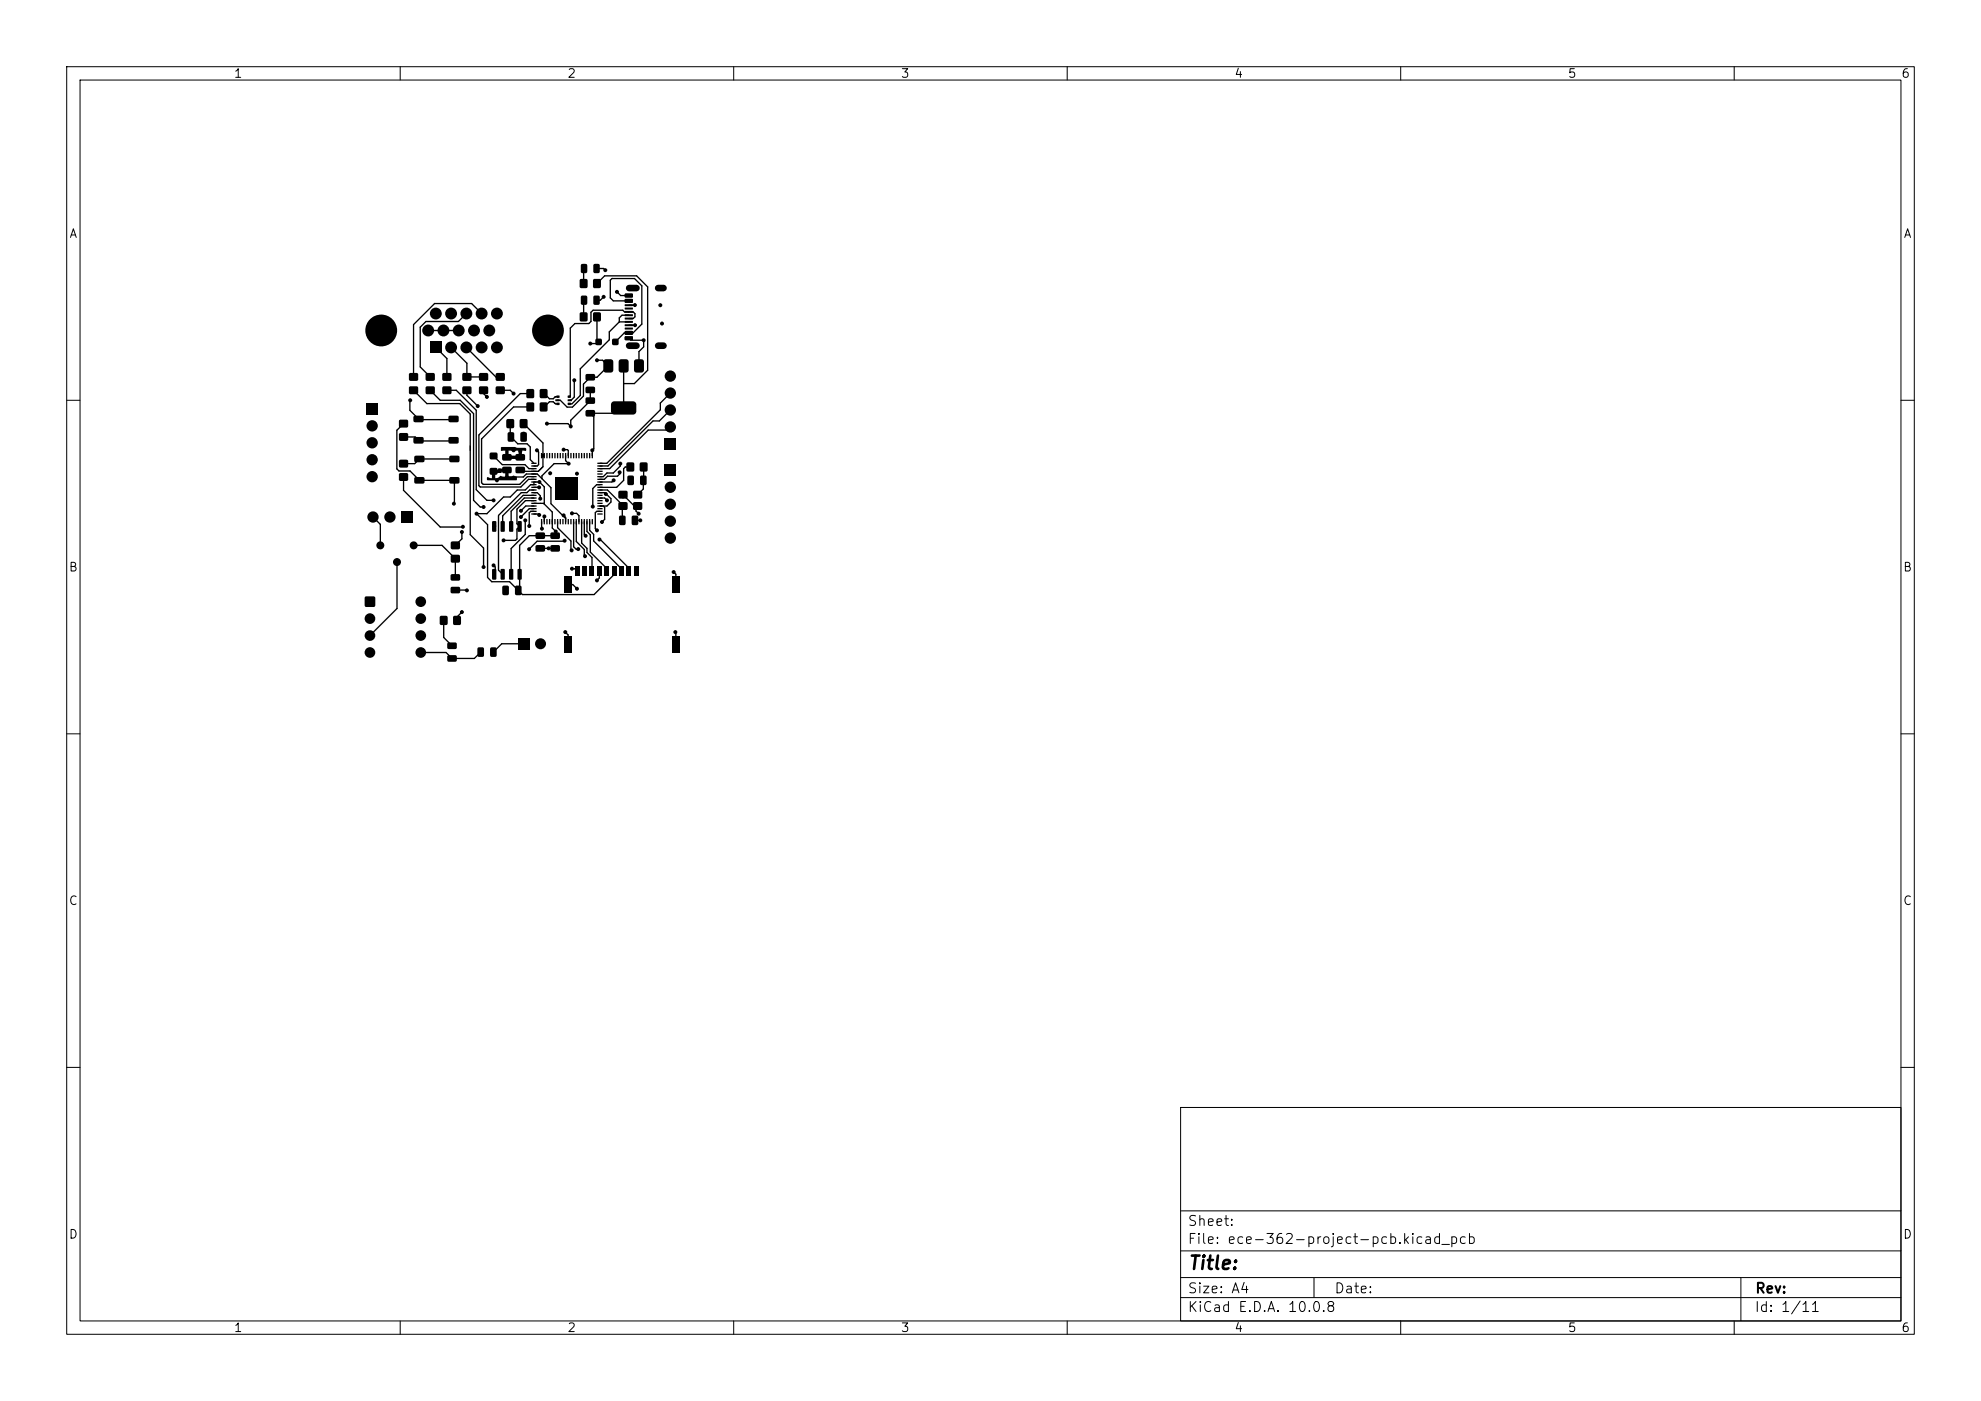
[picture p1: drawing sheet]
<svg xmlns="http://www.w3.org/2000/svg" width="297mm" height="210mm" viewBox="0 0 297 210" stroke-linecap="round" stroke-linejoin="round" font-family="sans-serif">
<defs><g id="words">
<text font-size="2" x="178" y="190.8">Title:</text>
<g font-size="1.5">
<text x="178" y="184.1">Sheet:</text>
<text x="178" y="186.8">File: ece-362-project-pcb.kicad_pcb</text>
<text x="178" y="197">KiCad E.D.A. 10.0.8</text>
<text x="178" y="194.2">Size: A4</text>
<text x="200" y="194.2">Date:</text>
<text x="263" y="197">Id: 1/11</text>
<text x="263" y="194.2">Rev:</text>
</g>
<g font-size="1.3">
<text x="35" y="12">1</text>
<text x="85" y="12">2</text>
<text x="135" y="12">3</text>
<text x="185" y="12">4</text>
<text x="235" y="12">5</text>
<text x="285" y="12">6</text>
<text x="10.3" y="36">A</text>
<text x="285.3" y="36">A</text>
<text x="10.2" y="86">B</text>
<text x="285.2" y="86">B</text>
<text x="10.2" y="136">C</text>
<text x="285.2" y="136">C</text>
<text x="10.2" y="186">D</text>
<text x="285.2" y="186">D</text>
<text x="35" y="200">1</text>
<text x="85" y="200">2</text>
<text x="135" y="200">3</text>
<text x="185" y="200">4</text>
<text x="235" y="200">5</text>
<text x="285" y="200">6</text>
</g>
</g></defs>
<g fill="none" stroke="#000" stroke-width=".15">
<path d="M10 10h277v190h-277zM12 12h273v186h-273zM60 10v2M110 10v2M160 10v2M210 10v2M260 10v2M10 60h2M285 60h2M10 110h2M285 110h2M10 160h2"/>
<path d="M177 166h108v32h-108zM285 160h2M60 198v2M110 198v2M160 198v2M177 194.5h108M177 191.5h108M177 187.5h108M177 181.5h108M197 191.5v3M210 198v2M260 198v2"/>
<path d="M261 191.5v6.5"/>
</g>
<g fill="#000">
<path d="M61.4 56h1.2v1h-1.2zM61.4 58h1.2v1h-1.2zM63.9 58h1.2v1h-1.2zM63.9 56h1.2v1h-1.2zM64.4 51.2h1.8v1.8h-1.8zM66.4 56h1.2v1h-1.2zM66.4 58h1.2v1h-1.2zM69.4 56h1.2v1h-1.2zM69.4 58h1.2v1h-1.2zM71.9 56h1.2v1h-1.2zM71.9 58h1.2v1h-1.2zM74.4 56h1.2v1h-1.2z"/>
<path d="M74.4 58h1.2v1h-1.2zM79 58.4h1v1.2h-1zM81 58.4h1v1.2h-1zM83.4 59.3h.5v.3h-.5zM85.1 59.3h.5v.3h-.5zM87.1 44.4l.7-.1 .2 .2 .1 1-.2 .2h-.6l-.2-.2zM87.1 39.6h.7l.2 .1 .1 1-.2 .2-.6 .1-.2-.2zM87 46.9h1v1.2h-1zM87 41.9h1v1.2h-1zM87.8 56.1h1.3l.1 .2v.6l-.2 .2-1.1-.1-.1-.2zM87.8 58h1.3l.1 .2v.6l-.2 .2-1.1-.1-.1-.2zM89.3 50.8h.9v.9h-.9z"/>
<path d="M89 44.4l.7-.1 .2 .2v1l-.1 .2h-.6l-.2-.2zM89 39.6h.7l.2 .1v1l-.1 .2-.6 .1-.2-.2zM89 46.9h1v1.2h-1zM89 41.9h1v1.2h-1zM90.5 54l.3-.1h.9l.2 .1 .1 1.5-.2 .3-1 .1-.3-.2zM91.8 50.8h.9v.9h-.9zM93.7 48.6h1.1l.1 .2-1.2 .1zM93.7 47.6h1.1l.1 .2-1.2 .1zM93.7 47.1h1.1l.1 .2-1.2 .1zM93.7 46.1h1.1l.1 .2-1.2 .1zM93.7 45.6h1.1l.1 .2-1.2 .1zM93.7 46.6h1.1l.1 .2-1.2 .1z"/>
<path d="M93.7 48.1h1.1l.1 .2-1.2 .1zM93.7 49.1h1.1l.1 .2-1.2 .1zM93.7 50.4h1.1l.1 .5-.2 .1h-1v-.1zM93.7 49.6h1.1l.1 .5-.2 .1h-1v-.1zM93.7 44.8h1.1l.1 .5-.2 .1h-1v-.1zM93.7 44h1.1l.1 .5-.2 .1h-1v-.1zM92.8 54l.3-.1h.9l.2 .1 .1 1.5-.2 .3-1 .1-.3-.2zM95.1 54l.3-.1h.9l.2 .1 .1 1.5-.2 .3-1 .1-.3-.2zM54.9 60.4h1.7v1.7h-1.7zM59.9 69h1.2v1h-1.2zM59.9 71h1.2v1h-1.2zM59.9 65h1.2v1h-1.2z"/>
<path d="M59.9 63h1.2v1h-1.2zM60.1 76.7h1.8v1.7h-1.8zM62 62.4l1.4-.1 .1 .3v.5l-.2 .2h-1.2l-.1-.2zM62 65.6l1.4-.1 .1 .3v.5l-.2 .2h-1.2l-.1-.2zM62.2 71.6l1.3-.1 .1 .3v.5l-.2 .2h-1.1l-.2-.2zM62.2 68.4l1.3-.1 .1 .3v.5l-.2 .2h-1.1l-.2-.2zM67.3 62.4l1.3-.1 .2 .3v.5l-.3 .2h-1.1l-.2-.2zM67.3 65.6l1.3-.1 .2 .3v.5l-.3 .2h-1.1l-.2-.2zM67.4 71.6l1.3-.1 .2 .3v.5l-.3 .2h-1.1l-.2-.2zM67.4 68.4l1.3-.1 .2 .3v.5l-.3 .2h-1.1l-.2-.2zM73.5 67.9h1v.9h-1zM73.5 70.2h1v.9h-1z"/>
<path d="M73.8 78.1h.5l.1 .1v1.4l-.1 .1-.5-.1zM73.8 70.7h.2l.1-.3h.5l.2-.2 1.1 .1 .1 .1 .2 .2 .1 .8h.3a.54 .54 0 0 1 .8 0l.1 .2v.3l-.1 .1h-4.3l-.1-.1v-.4l.7 .2v-.8h.6v.8l.4-.1 .3-.3 .7 .1v-.7h-.5l-.1 .2h-1.4zM75.3 70h1.3l.1 .2v.6l-.2 .2-1.1-.1-.1-.2zM75.3 68.1h1.3l.1 .2v.6l-.2 .2-1.1-.1-.1-.2zM75.1 78.1h.4l.2 .1v1.4l-.1 .1-.5-.1zM76.2 64.8h.7l.2 .1v1.1l-.2 .2h-.6l-.2-.1zM76.4 78.1h.4l.1 .1 .1 1.4-.1 .1-.6-.1zM76 62.9h1v1.2h-1zM75.1 67.1l2.1-.1 .3 .1h1.2l.2 .1-.1 .4h-.5v.8l-.3 .2-.1 .2h-1.8l-.1-.2-.2-.1-.1-.2h2v-.7h-.2a.75 .75 0 0 1-1 0h-.2v.7h-.6v-.7h-.6zM77.3 70h1.3l.1 .2v.6l-.2 .2-1.1-.1-.1-.2zM77.3 68.1h1.3l.1 .2v.6l-.2 .2-1.1-.1-.1-.2zM78.1 64.8h.6l.3 .1v1.1l-.2 .2h-.6l-.2-.1z"/>
<path d="M77.6 78.1h.5l.1 .1v1.4l-.1 .1-.5-.1zM78 62.9h1v1.2h-1zM79.7 69.4h.7v.1l-.7 .1zM79.7 69.8h.7v.1l-.7 .1zM79.7 70.2h.7v.1l-.7 .1zM79.7 70.6h.7v.1l-.7 .1zM79.7 71h.7v.1l-.7 .1zM79.7 71.4h.7v.1l-.7 .1zM79.7 71.8h.7v.1l-.7 .1zM79.7 72.2h.7v.1l-.7 .1zM79.7 72.6h.7v.1l-.7 .1zM79.7 73h.7v.1l-.7 .1z"/>
<path d="M79.7 73.4h.7v.1l-.7 .1zM79.7 73.8h.7v.1l-.7 .1zM79.7 74.2h.7v.1l-.7 .1zM79.7 74.6h.7v.1l-.7 .1zM79.7 75h.7v.1l-.7 .1zM79.7 75.4h.7v.1l-.7 .1zM79.7 75.8h.7v.1l-.7 .1zM79.7 76.2h.7v.1l-.7 .1zM79.7 76.6h.7v.1l-.7 .1zM79.7 77h.7v.1l-.7 .1zM79 60.4h1v1.2h-1zM81.1 77.8l.2 .1-.1 .7h-.1z"/>
<path d="M81.1 67.9l.2 .1-.1 .7h-.1zM80.3 79.9l1.3-.1 .1 .3v.5l-.2 .2h-1.1l-.1-.2zM81.5 77.8l.2 .1v.7h-.2zM81.5 67.9l.2 .1v.7h-.2zM81.9 77.8l.2 .1v.7h-.2zM81.9 67.9l.2 .1v.7h-.2zM81 60.4h1v1.2h-1zM82.3 77.8l.2 .1v.7h-.2zM82.3 67.9l.2 .1v.7h-.2zM82.7 77.8l.2 .1-.1 .7h-.1zM82.7 67.9l.2 .1-.1 .7h-.1zM83.1 77.8l.2 .1-.1 .7h-.1z"/>
<path d="M83.1 67.9l.2 .1-.1 .7h-.1zM83.5 77.8l.2 .1-.1 .7h-.1zM83.5 67.9l.2 .1-.1 .7h-.1zM82.6 79.9l1.2-.1 .2 .3-.1 .5-.2 .2h-1l-.2-.2zM83.3 59.9h.6v.2h-.6zM83.4 60.4h.5v.3h-.5zM83.9 77.8l.2 .1-.1 .7h-.1zM83.9 67.9l.2 .1-.1 .7h-.1zM84.3 77.8l.2 .1-.1 .7h-.1zM84.3 67.9l.2 .1-.1 .7h-.1zM84.7 77.8l.2 .1-.1 .7h-.1zM84.7 67.9l.2 .1-.1 .7h-.1z"/>
<path d="M85.1 77.8l.2 .1-.1 .7h-.1zM85.1 67.9l.2 .1-.1 .7h-.1zM85.5 77.8l.2 .1-.1 .7h-.1zM85.5 67.9l.2 .1-.1 .7h-.1zM85.1 60.4h.5v.3h-.5zM85.1 59.9h.6v.2h-.6zM85.9 77.8l.2 .1-.1 .7h-.1zM85.9 67.9l.2 .1-.1 .7h-.1zM86.3 77.8l.2 .1-.1 .7h-.1zM86.3 67.9l.2 .1-.1 .7h-.1zM83.3 71.6h3.4v3.4h-3.4zM86.7 77.8l.2 .1v.7h-.2z"/>
<path d="M86.7 67.9l.2 .1v.7h-.2zM87.1 77.8l.2 .1v.7h-.2zM87.1 67.9l.2 .1v.7h-.2zM87.5 77.8l.2 .1v.7h-.2zM87.5 67.9l.2 .1v.7h-.2zM87.9 77.8l.2 .1v.7h-.2zM87.9 67.9l.2 .1v.7h-.2zM87.8 61.5h1.3l.1 .2v.6l-.2 .2-1.1-.1-.1-.2zM87.8 59.6h1.3l.1 .2v.6l-.2 .2-1.1-.1-.1-.2zM88.3 77.8l.2 .1v.7h-.2zM88.3 67.9l.2 .1v.7h-.2zM88.7 77.8l.2 .1v.7h-.2z"/>
<path d="M88.7 67.9l.2 .1v.7h-.2zM89.6 77h.7l.1 .1-.8 .1zM89.6 76.6h.7l.1 .1-.8 .1zM89.6 76.2h.7l.1 .1-.8 .1zM89.6 75.8h.7l.1 .1-.8 .1zM89.6 75.4h.7l.1 .1-.8 .1zM89.6 75h.7l.1 .1-.8 .1zM89.6 74.6h.7l.1 .1-.8 .1zM89.6 74.2h.7l.1 .1-.8 .1zM89.6 73.8h.7l.1 .1-.8 .1zM89.6 73.4h.7l.1 .1-.8 .1zM89.6 73h.7l.1 .1-.8 .1z"/>
<path d="M89.6 72.6h.7l.1 .1-.8 .1zM89.6 72.2h.7l.1 .1-.8 .1zM89.6 71.8h.7l.1 .1-.8 .1zM89.6 71.4h.7l.1 .1-.8 .1zM89.6 71h.7l.1 .1-.8 .1zM89.6 70.6h.7l.1 .1-.8 .1zM89.6 70.2h.7l.1 .1-.8 .1zM89.6 69.8h.7l.1 .1-.8 .1zM89.6 69.4h.7l.1 .1-.8 .1zM92.8 73.6h1.2v1.1h-1.2zM92.8 75.3h1.2v1.1h-1.2zM92.9 77.3h.6l.3 .1v1.1l-.2 .2h-.5l-.3-.1z"/>
<path d="M94 69.4h1v1.2h-1zM94.8 77.3h.6l.3 .1v1.1l-.2 .2h-.5l-.3-.1zM91.7 60.3l.4-.1h3l.3 .3-.1 1.4-.4 .3-3-.1-.3-.4v-1.2zM95 73.6h1.2v1.1h-1.2zM95 75.3h1.2v1.1h-1.2zM94.1 71.3h.7l.2 .1 .1 1.1-.2 .2h-.6l-.2-.1zM96 69.4h1v1.2h-1zM96 71.3h.7l.2 .1 .1 1.1-.2 .2h-.6l-.2-.1zM99.7 65.7h1.6v1.7h-1.6zM99.7 69.7h1.6v1.7h-1.6zM54.7 89.5h1.5v1.4h-1.5zM66 92.4h1v1.2h-1z"/>
<path d="M67.1 98.3l1.2-.1 .2 .3v.5l-.3 .2h-1l-.2-.2zM67.1 96.4l1.2-.1 .2 .3v.5l-.3 .2h-1l-.2-.2zM67.6 81.2h1.3v1.1h-1.3zM67.6 83.2h1.3v1.1h-1.3zM67.6 86.1h1.2l.2 .2v.6l-.3 .2-1-.1-.2-.2zM67.6 88h1.2l.2 .2v.6l-.3 .2-1-.1-.2-.2zM68 92.4h1v1.2h-1zM71.6 97.1l.7-.1 .3 .2v1l-.2 .3h-.6l-.2-.2zM73.8 85.3h.5l.1 .1v1.3l-.1 .2-.5-.1zM73.5 97.1l.7-.1 .3 .2v1l-.2 .3h-.6l-.2-.2zM75.1 85.3h.4l.2 .1v1.3l-.1 .2-.5-.1zM75.4 87.8h.6l.3 .1v1.1l-.2 .2h-.6l-.2-.1z"/>
<path d="M76.4 85.3h.4l.1 .1 .1 1.3-.1 .2-.6-.1zM77.7 95.7h1.6v1.6h-1.6zM77.6 85.3h.5l.1 .1v1.3l-.1 .2-.5-.1zM77.3 87.8h.6l.3 .1v1.1l-.2 .2h-.5l-.3-.1zM80.3 81.8l1.3-.1 .1 .3v.5l-.2 .2h-1.1l-.1-.2zM82.6 81.8l1.2-.1 .2 .3-.1 .5-.2 .2h-1l-.2-.2zM84.6 95.4h1.1v2.4h-1.1zM84.6 86.4h1.1v2.4h-1.1zM86.2 84.9h.7v1.4h-.7zM87.3 84.9h.7v1.4h-.7zM88.4 84.9h.7v1.4h-.7zM89.5 84.9h.7v1.4h-.7z"/>
<path d="M90.6 84.9h.7v1.4h-.7zM91.7 84.9h.7v1.4h-.7zM92.8 84.9h.7v1.4h-.7zM93.9 84.9h.7v1.4h-.7zM95 84.9h.7v1.4h-.7zM100.8 86.4h1.1v2.4h-1.1zM100.8 95.4h1.1v2.4h-1.1z"/>
<circle cx="57.2" cy="49.5" r="2.38"/>
<circle cx="64.2" cy="49.5" r=".89"/>
<circle cx="65.3" cy="47" r=".89"/>
<circle cx="66.5" cy="49.5" r=".89"/>
<circle cx="67.6" cy="47" r=".89"/>
<circle cx="67.6" cy="52.1" r=".89"/>
<circle cx="68.8" cy="49.5" r=".89"/>
<circle cx="69.9" cy="52.1" r=".89"/>
<circle cx="69.9" cy="47" r=".89"/>
<circle cx="71.1" cy="49.5" r=".89"/>
<circle cx="72.2" cy="47" r=".89"/>
<circle cx="72.2" cy="52.1" r=".89"/>
<circle cx="73" cy="59.5" r=".3"/>
<circle cx="73.4" cy="49.5" r=".89"/>
<circle cx="74.5" cy="52.1" r=".89"/>
<circle cx="74.5" cy="47" r=".89"/>
<circle cx="77" cy="59" r=".3"/>
<circle cx="82.2" cy="49.5" r="2.38"/>
<circle cx="86.1" cy="57" r=".3"/>
<circle cx="88.5" cy="51.5" r=".3"/>
<circle cx="89.5" cy="54" r=".3"/>
<circle cx="90.5" cy="44.5" r=".3"/>
<circle cx="90.7" cy="40.5" r=".3"/>
<circle cx="92.5" cy="43.7" r=".3"/>
<circle cx="95.2" cy="45.7" r=".3"/>
<circle cx="95.2" cy="48.7" r=".3"/>
<circle cx="96.5" cy="51" r=".3"/>
<circle cx="99" cy="45.7" r=".3"/>
<circle cx="99.3" cy="48.5" r=".3"/>
<circle cx="100.5" cy="56.4" r=".85"/>
<circle cx="100.5" cy="58.9" r=".85"/>
<circle cx="55.8" cy="66.4" r=".85"/>
<circle cx="55.8" cy="68.9" r=".85"/>
<circle cx="55.8" cy="63.8" r=".85"/>
<circle cx="55.8" cy="71.5" r=".85"/>
<circle cx="55.9" cy="77.5" r=".85"/>
<circle cx="58.5" cy="77.5" r=".85"/>
<circle cx="61.5" cy="60" r=".3"/>
<circle cx="68" cy="75.5" r=".3"/>
<circle cx="69.3" cy="79.7" r=".3"/>
<circle cx="69.4" cy="79" r=".3"/>
<circle cx="71.4" cy="77" r=".3"/>
<circle cx="71.6" cy="60.9" r=".3"/>
<circle cx="72.5" cy="76" r=".3"/>
<circle cx="74" cy="75" r=".3"/>
<circle cx="74.1" cy="78.9" r=".3"/>
<circle cx="74.5" cy="72" r=".3"/>
<circle cx="76" cy="71.5" r=".3"/>
<circle cx="77" cy="67.5" r=".3"/>
<circle cx="78" cy="67.6" r=".3"/>
<circle cx="78.1" cy="77.5" r=".3"/>
<circle cx="78.1" cy="76.6" r=".3"/>
<circle cx="78.5" cy="65" r=".3"/>
<circle cx="78.7" cy="78" r=".3"/>
<circle cx="79.3" cy="78.8" r=".3"/>
<circle cx="80.5" cy="67.5" r=".3"/>
<circle cx="80.8" cy="73.1" r=".3"/>
<circle cx="80.8" cy="77.2" r=".3"/>
<circle cx="80.9" cy="72.3" r=".3"/>
<circle cx="81" cy="74.7" r=".3"/>
<circle cx="81.3" cy="79.3" r=".3"/>
<circle cx="81.4" cy="68.3" r=".3"/>
<circle cx="81.6" cy="77.4" r=".3"/>
<circle cx="82" cy="63.5" r=".3"/>
<circle cx="82.5" cy="70.9" r=".3"/>
<circle cx="83.3" cy="79.7" r=".3"/>
<circle cx="84.5" cy="77.3" r=".3"/>
<circle cx="84.5" cy="67.4" r=".3"/>
<circle cx="85" cy="73.3" r=".3"/>
<circle cx="85.3" cy="69.5" r=".3"/>
<circle cx="85.6" cy="63.9" r=".3"/>
<circle cx="85.7" cy="77" r=".3"/>
<circle cx="86.5" cy="71" r=".3"/>
<circle cx="88.8" cy="67.5" r=".3"/>
<circle cx="88.9" cy="75.9" r=".3"/>
<circle cx="89.5" cy="79.5" r=".3"/>
<circle cx="90.3" cy="78.3" r=".3"/>
<circle cx="90.8" cy="74.1" r=".3"/>
<circle cx="91" cy="75" r=".3"/>
<circle cx="92" cy="72" r=".3"/>
<circle cx="92.9" cy="70.8" r=".3"/>
<circle cx="93" cy="69.5" r=".3"/>
<circle cx="94.6" cy="72" r=".3"/>
<circle cx="95.7" cy="77" r=".3"/>
<circle cx="96" cy="78" r=".3"/>
<circle cx="100.5" cy="73" r=".85"/>
<circle cx="100.5" cy="75.6" r=".85"/>
<circle cx="100.5" cy="78.1" r=".85"/>
<circle cx="100.5" cy="61.5" r=".85"/>
<circle cx="100.5" cy="64" r=".85"/>
<circle cx="55.5" cy="95.3" r=".8"/>
<circle cx="55.5" cy="92.7" r=".8"/>
<circle cx="55.5" cy="97.8" r=".8"/>
<circle cx="57" cy="81.7" r=".6"/>
<circle cx="59.5" cy="84.2" r=".6"/>
<circle cx="62" cy="81.7" r=".6"/>
<circle cx="63.1" cy="97.8" r=".8"/>
<circle cx="63.1" cy="92.7" r=".8"/>
<circle cx="63.1" cy="95.3" r=".8"/>
<circle cx="63.1" cy="90.2" r=".8"/>
<circle cx="69.3" cy="91.8" r=".3"/>
<circle cx="70" cy="88.5" r=".3"/>
<circle cx="72.5" cy="85" r=".3"/>
<circle cx="74" cy="84.8" r=".3"/>
<circle cx="75.5" cy="81" r=".3"/>
<circle cx="75.8" cy="88.5" r=".3"/>
<circle cx="79.3" cy="82.3" r=".3"/>
<circle cx="81" cy="96.5" r=".82"/>
<circle cx="82.3" cy="82.2" r=".3"/>
<circle cx="84.7" cy="81.1" r=".3"/>
<circle cx="84.7" cy="94.8" r=".3"/>
<circle cx="85.7" cy="82.5" r=".3"/>
<circle cx="85.7" cy="85.3" r=".3"/>
<circle cx="86.5" cy="88.3" r=".3"/>
<circle cx="86.7" cy="82.3" r=".3"/>
<circle cx="87.7" cy="83.4" r=".3"/>
<circle cx="87.8" cy="80.3" r=".3"/>
<circle cx="89.5" cy="87" r=".3"/>
<circle cx="89.9" cy="80.9" r=".3"/>
<circle cx="100.5" cy="80.7" r=".85"/>
<circle cx="101" cy="85.8" r=".3"/>
<circle cx="101.3" cy="94.8" r=".3"/>
</g>
<path d="M94.3 51.8h1.1M94.3 43.2h1.1M98.7 51.8h.8M98.7 43.2h.8" fill="none" stroke="#000" stroke-width="1"/>
<g fill="none" stroke="#000" stroke-width=".2">
<path d="M62.2 58.5h-.2l2 2h4.9l1.6 1.6v18.1l2 2v2.8M64.2 49.5h4.6M64.5 58.5l1.5 1.5h3l2 2v13l1 1h.5M65.3 52.1l1.7 1.6v2.8M67 58.5h1.4l3 3v11.9l1.6 1.6h1M67.6 52.1l2.4 2.4v2h2.5M69.9 52.1l4.4 4.4h.7M69.9 47l-1.2 1.2h-4.8l-.9 .8v6l1.5 1.5M70 58.5v.8l1.6 1.6M72.2 47l-1.5-1.5h-5.5l-3.2 3.2v7.8M72.5 58.5v.5l.5 .5M75 58.5h1.5l.5 .5"/>
<path d="M79.5 59h-1.5l-6.2 6.2v7.6l.2 .2h6.1l1.1-1.1h.8M81.5 59l.9 .8h.5l.4-.3h.3M83.2 59.6h.1M86.1 57v2.5l-.5 .5h-.2M87.6 40.3l-.1 2.2M87.6 45l-.1 2.5M88.5 58.5v1.6l-2.9 2.9v.9l-.4-.4h-3.2M89.4 40.3h1.1l.3 .2M89.5 54h.9l.8 .9-1.7 1.7h-1l-1 1v1.8l-1.7 1.6h-.8l-1-1h-.4M89.5 42.5l1.1-1.1h4.8l1.7 1.6v12.5l-2 2h-1.6M89.5 47.5v3.5l.2 .3-.2 .2h-1M90.5 44.5l-.5 .5h-.6"/>
<path d="M92.5 43.8l.6 .5h1.2M92.8 48.3l-1.5 1.5v1.1l-4.3 4.4v4l-1.3 1.2h-.3M92.8 48.3h1.5M93.5 54.9v6.3l-.8 .8h-4.2l.5 .5v4.8l-.2 .2v.8M94.3 50.7l.3 .3h1.9v1l-.7 .7v2.2M94.3 45.1h-2.4l-.4-.4v-2.7l.2-.2h3.4l1.1 1v5.8l-1.3 1.3h-1.3l-1.3 1.4M94.3 47.8h.6l.3-.3v-.5l-.3-.2h-1.3l-.2-.3h-4.5l-.3 .3v1.4l-.3 .3h-2.1l-.7 .7v10.1l-.1 .2M94.3 47.3h-1.1l-.4 .4v.6M94.3 48.8h.9M95.2 45.7l-.9 .1M100.5 58.9l-1.5 1.5v1l-8 8.1h-1M55.9 77.5l1.1 1.1v3.2"/>
<path d="M60.5 63.5l-1 1v5.8l.3 .3h1.7l1.4 1.4h5.2l-.1 3.5M60.5 71.5v2l5.5 5.5h3.4M60.5 65.5h1.7l.5 .5M61.5 60v1.5l1.2 1.3M62.9 66.1h5.2M62.9 62.9h5.2M68.1 68.8h-5.2l-.7 .7h-1.7M69.2 79.8v1l-.9 1M74 68.4l1.3 1.3h3.4l.6 .6h.7M76 71.5h2.5l.4-.4h1.6l2.1 2v2.4l2.2 2.2M76.5 63.5v2.4l.1 .1h.4M76.6 65.5l1 1h1.4l.5 .5v1.9l.5 .6"/>
<path d="M78.5 63.5l2.9 2.9v3.6l-.7 .7h-2.5l-.2-.2M78.7 78v2.1l-2.1 2.1v3.9M79.5 61h-2.5l-4.8 4.8v6.6l.2 .2h5.5l1.2-1.1h.9M80 76.7h-.4l-.2 .2v2M80 74.7h-1.4l-2 1.9v2.3M80 73.5h-.6l-.4 .4h-.9l-3.4 3.4v8.2l.7 .6M80 73.9h.5l.5 .4v.5M80 75.1h-1.2l-1.3 1.2v2.2l.4 .4-.4 .4v1.5l-.2 .2h-1.8M80 75.9h-1.2l-.7 .7M80 73.1h.8M80 75.5h1.5M80 77.1h.7l.1 .1"/>
<path d="M80 74.3h-1.6l-3 3v1.6M80 76.3h-.6l-1.3 1.2M80.5 67.5l.2 .3v1.8l-.2 .3h-.5M80.8 73.1h.1M81.2 78.2v1.1M81.4 68.3h.2M81.6 77.4v.8M83.2 60.5h.1M83.6 78.2v.9l2 2v1.4M83.6 60.5h-.3l-.4-.3h-.5l-.9 .8M84.5 77.3l.3 .3v.6M84.5 67.4h.6l.1 .1v.8"/>
<path d="M84.8 68.3v.8l.4 .4h-2.1l-1.9 1.8v.5M85.8 77h.6l.4 .3v.9M86 78.2v3.8l.4 .4 .3-.1M86.4 78.2v3l1.2 1.2v.8l.1 .2M87.2 78.2v3.2l.8 .8v.6l.8 .8v2M87.6 78.2v1.9l.2 .2M88 78.2v1.5l.5 .5v2.6l2.5 2.4v.4M88.4 78.2v1.3l.6 .6v1l4.2 4.1v.4M90 76.7h-.5l-.2 .2v2.4l.2 .2M90 73.9h.6l1 .9v.4l-.6 .7h-1M90 73.5h1.1l2.2 2.2v2.3M90 72.7h-.5l-.6 .5v2.7"/>
<path d="M90 74.7h.6l.4 .3M90.4 75.9l.2 .2v1.8l-.4 .4M92 72l-.3 .3h-1.7M92.9 70.8v.3l-.3 .3h-1.5l-.5 .5h-.6M93 69.5v.4l-1 1h-1l-.6 .6h-.4M93.1 74.2h.3M93.4 74.2l1.7 1.7h.5M93.4 74.2v.5M94.5 70h-.8l-.2 .3v1.7l-1.1 1.1h-2.4M95.2 78h.8M95.2 74l.2 .2M95.4 75.9v.7l.4 .4"/>
<path d="M96.5 70l-.1 3.3-.8 .9M100 61h.5M100.5 64l-.5 .5h-2.8l-5.8 5.8h-1.4M100.5 61.5l-1.6 1.6h-1l-6.7 6.8h-1.2M59.5 84.3v6.9l-4 4.1M62 81.8h4.3l2 2v2.8M63.1 94.9v.4M66.5 93v2.6l1.3 1.2M68.3 88.5h1.7M69.2 91.8l-.7 .7v.5M72.1 97.8l-1 .9h-3.3l-.9-.9h-3.8M74 84.8l.2 .2v1l-.1 .1"/>
<path d="M78.5 96.5h-3.3l-1.2 1.3M81 82.2h2.2M84.7 81.1h-4.2l-1.2 1.2M84.7 94.8l.5 .4v1.4M85.2 87.6h.7l.6 .7M85.6 82.5h.1M85.7 82.5h.1M85.8 85.3h.4l.4 .3M89.9 85.6v1l-.4 .4M89.9 80.9h.1l4.3 4.2v.5M92.1 85l-.1 1.2-2.9 2.9h-10.8l-1.9-1.9h-2.7l-.6-.6v-7.9l-1.6-1.7h1.5l2.5-2.5h1l1-1h1.3l.8-.8h.4v-.4h.9l.7 .7v2.6l1.2 1.2v2.3l.5 .6v.5l-.1 .1h-3.8l-1.5 1.4v6.6l-.2 .2M101 85.8l.3 .3v1.5"/>
<path d="M101.2 94.8l.1 1.8"/>
</g>
<use href="#words"/>
</svg>
